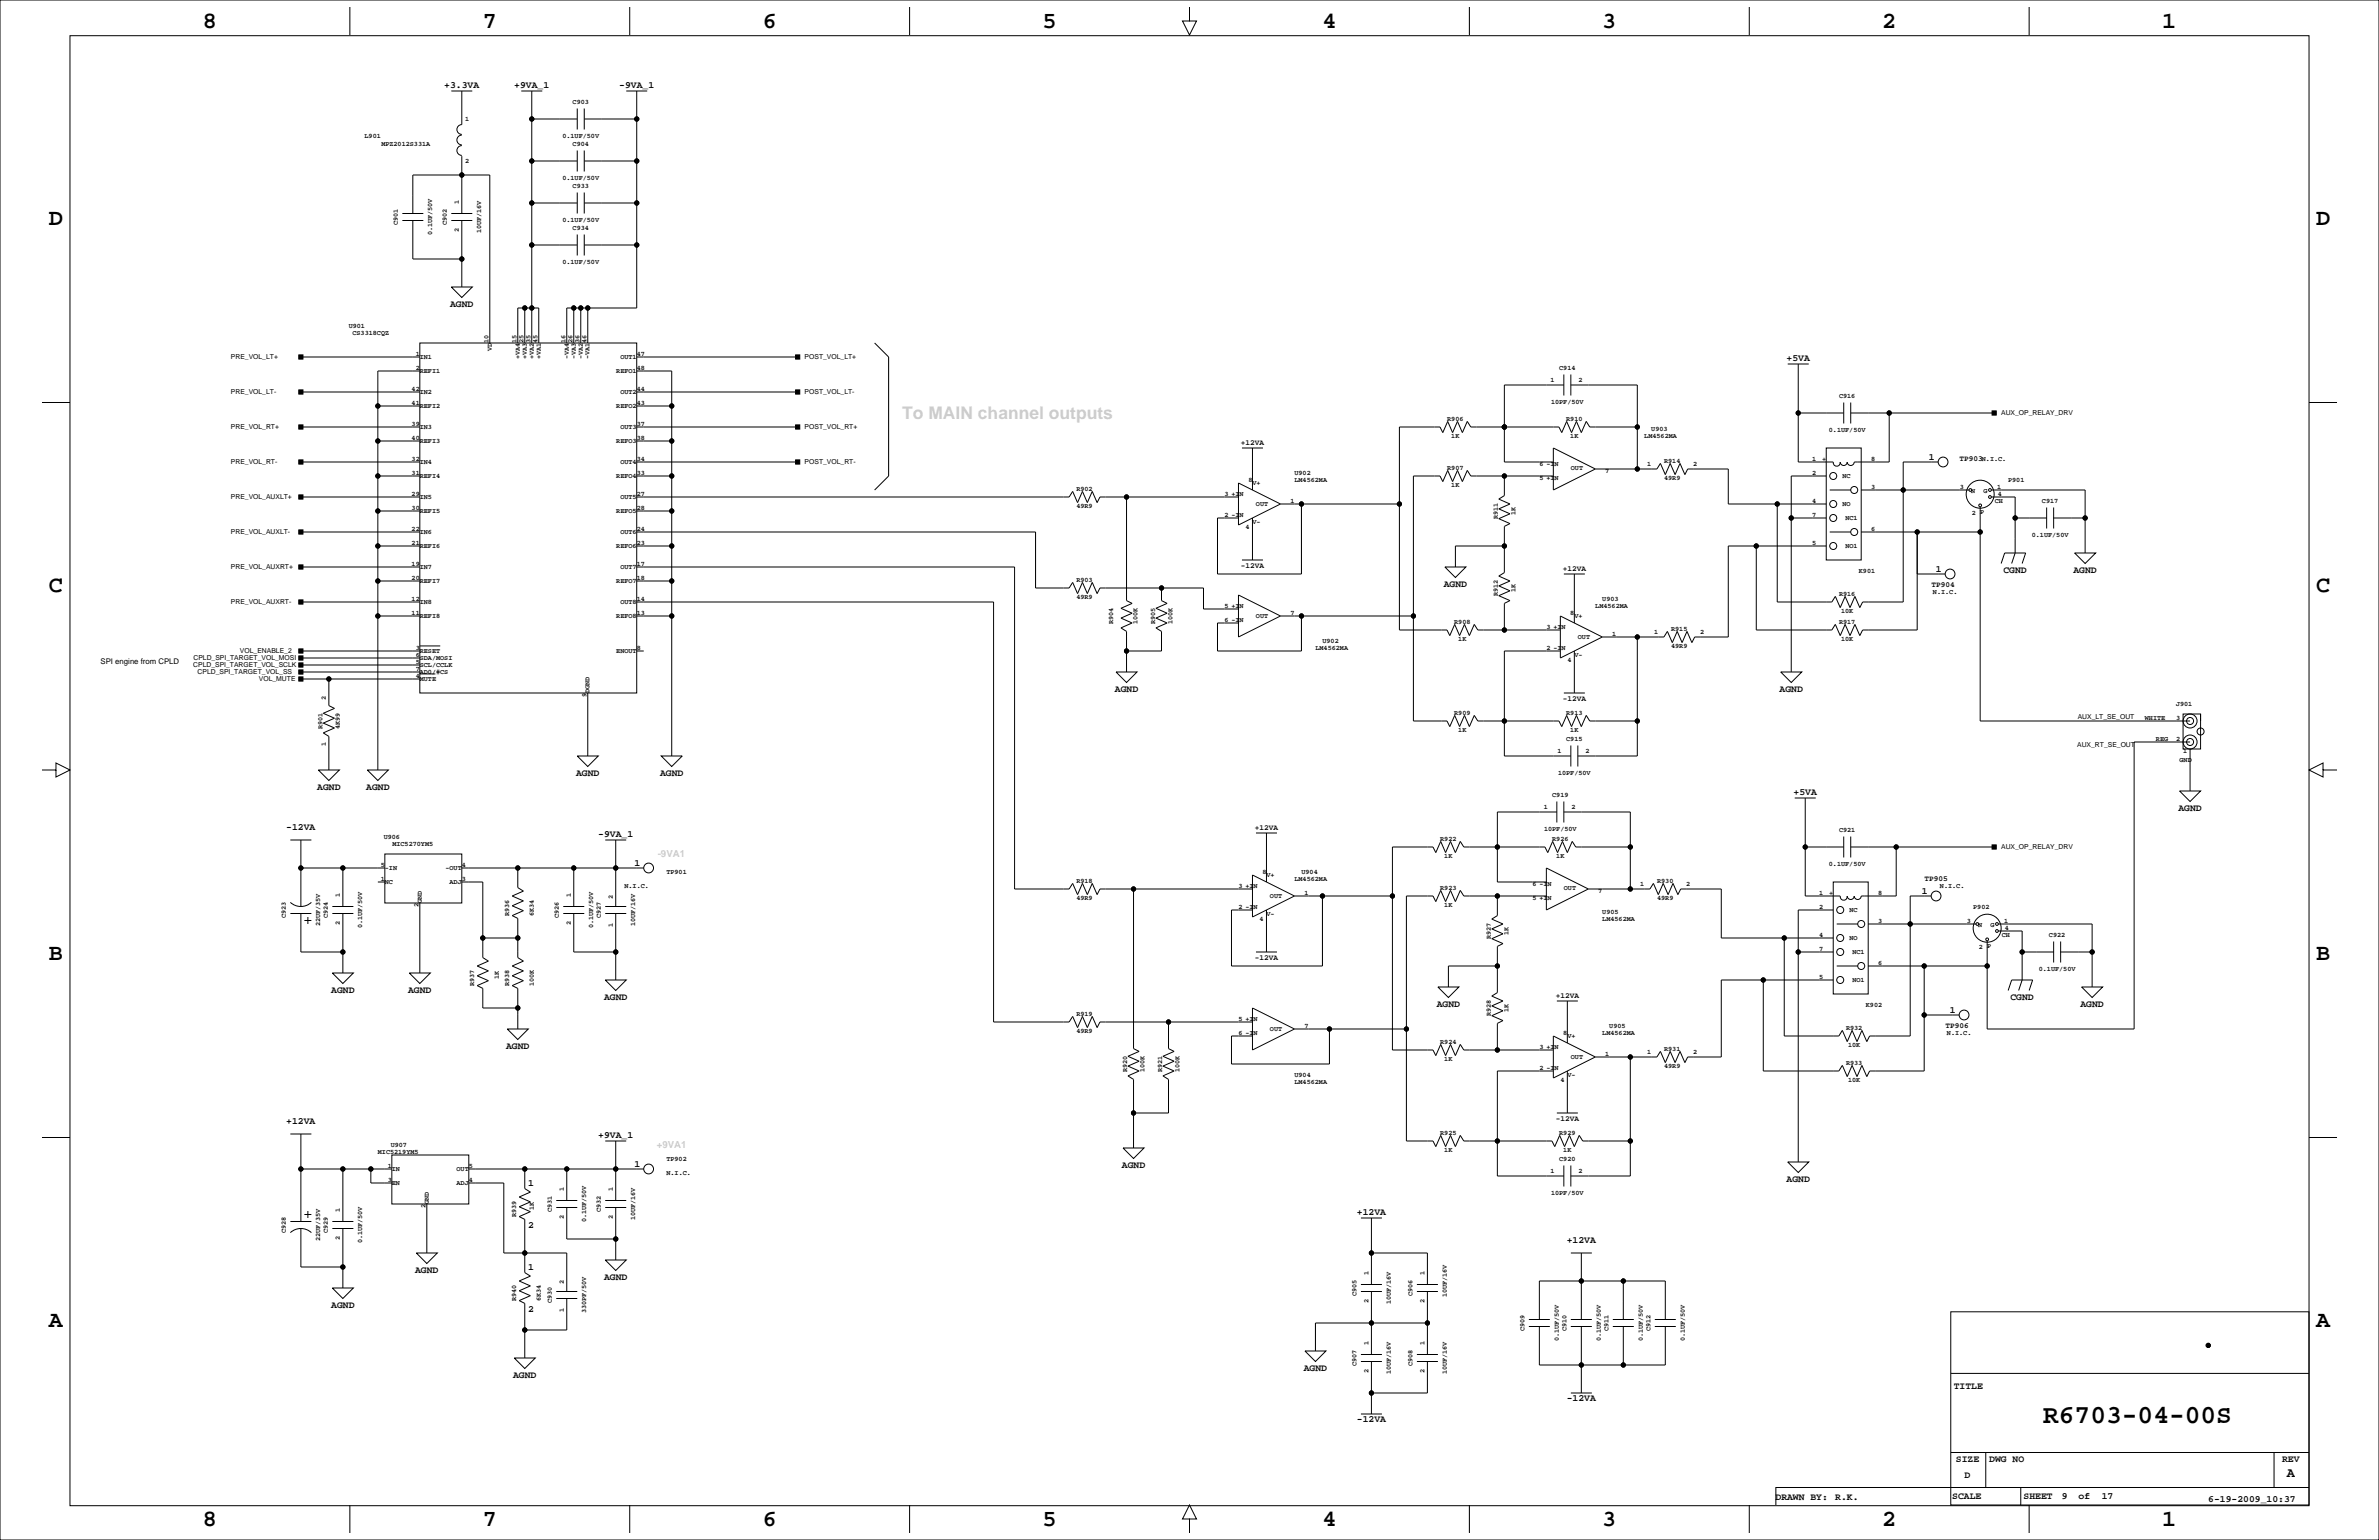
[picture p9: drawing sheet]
<svg xmlns="http://www.w3.org/2000/svg" width="864mm" height="559mm" viewBox="0 0 864 559" stroke-linecap="round" stroke-linejoin="round" font-family="sans-serif">
<defs><g id="words">
<text font-size="9.5" x="741.7" y="516.5">R6703-04-00S</text>
<g font-size="8.5">
<text x="73.7" y="10">8</text>
<text x="175.3" y="10">7</text>
<text x="276.9" y="10">6</text>
<text x="378.5" y="10">5</text>
<text x="480.1" y="10">4</text>
<text x="581.7" y="10">3</text>
<text x="683.3" y="10">2</text>
<text x="784.9" y="10">1</text>
<text x="17.8" y="81.6">D</text>
<text x="840.7" y="81.6">D</text>
<text x="17.8" y="215">C</text>
<text x="840.7" y="215">C</text>
<text x="17.8" y="348.3">B</text>
<text x="840.7" y="348.3">B</text>
<text x="17.8" y="481.7">A</text>
<text x="840.7" y="481.7">A</text>
<text x="73.7" y="553.8">8</text>
<text x="175.3" y="553.8">7</text>
<text x="276.9" y="553.8">6</text>
<text x="378.5" y="553.8">5</text>
<text x="480.1" y="553.8">4</text>
<text x="581.7" y="553.8">3</text>
<text x="683.3" y="553.8">2</text>
<text x="784.9" y="553.8">1</text>
</g>
<text font-size="6.3" fill="#ccc" x="327.5" y="151.9">To MAIN channel outputs</text>
<text font-size="4.9" x="830.1" y="536.1">A</text>
<g font-size="3.5">
<text x="161.3" y="32">+3.3VA</text>
<text x="186.7" y="32">+9VA_1</text>
<text x="224.8" y="32">-9VA_1</text>
<text x="163.4" y="111.2">AGND</text>
<text x="648.5" y="131">+5VA</text>
<text x="700.2" y="166.9">1</text>
<text x="702.7" y="207.5">1</text>
<text x="727.3" y="207.7">CGND</text>
<text x="752.7" y="207.7">AGND</text>
<text x="524.1" y="212.8">AGND</text>
<text x="404.7" y="250.9">AGND</text>
<text x="646" y="250.9">AGND</text>
<text x="209.1" y="281.4">AGND</text>
<text x="239.6" y="281.4">AGND</text>
<text x="115.1" y="286.5">AGND</text>
<text x="132.9" y="286.5">AGND</text>
<text x="651.1" y="288.5">+5VA</text>
<text x="790.8" y="294.1">AGND</text>
<text x="103.9" y="301.2">-12VA</text>
<text x="217.2" y="303.8">-9VA_1</text>
<text x="230.3" y="314.2">1</text>
<text x="697.7" y="324.3">1</text>
<text x="120.2" y="360.1">AGND</text>
<text x="148.2" y="360.1">AGND</text>
<text x="219.3" y="362.7">AGND</text>
<text x="521.5" y="365.2">AGND</text>
<text x="729.8" y="362.7">CGND</text>
<text x="755.2" y="365.2">AGND</text>
<text x="707.8" y="367.5">1</text>
<text x="183.7" y="380.5">AGND</text>
<text x="103.9" y="407.9">+12VA</text>
<text x="217.2" y="413">+9VA_1</text>
<text x="230.3" y="423.4">1</text>
<text x="407.2" y="423.6">AGND</text>
<text x="191.8" y="430.3">1</text>
<text x="648.5" y="428.7">AGND</text>
<text x="492.5" y="440.9">+12VA</text>
<text x="191.8" y="445.5">2</text>
<text x="568.7" y="451.1">+12VA</text>
<text x="150.7" y="461.7">AGND</text>
<text x="191.8" y="460.7">1</text>
<text x="219.3" y="464.3">AGND</text>
<text x="120.2" y="474.4">AGND</text>
<text x="191.8" y="476">2</text>
<text x="473.3" y="497.3">AGND</text>
<text x="186.3" y="499.8">AGND</text>
<text x="568.7" y="508.5">-12VA</text>
<text x="709.2" y="504.2">TITLE</text>
<text x="492.5" y="516.1">-12VA</text>
<text x="710" y="530.6">SIZE</text>
<text x="722.1" y="530.6">DWG NO</text>
<text x="828.4" y="530.6">REV</text>
<text x="713.2" y="536.2">D</text>
<text x="644.5" y="544.3">DRAWN BY:</text>
<text x="666.2" y="544.4">R.K.</text>
<text x="708.7" y="544">SCALE</text>
<text x="734.6" y="544">SHEET</text>
<text x="748.5" y="544">9</text>
<text x="754.5" y="544">of</text>
<text x="762.9" y="544">17</text>
<text x="801.6" y="544.9">6-19-2009_10:37</text>
</g>
<g font-size="3.5" fill="#ccc">
<text x="238.8" y="311.1">-9VA1</text>
<text x="238.4" y="416.6">+9VA1</text>
</g>
<g font-size="2.8">
<text x="450.4" y="161.3">+12VA</text>
<text x="711.3" y="167.4">TP903</text>
<text x="450.4" y="206">-12VA</text>
<text x="567.3" y="207">+12VA</text>
<text x="701.1" y="213.1">TP904</text>
<text x="36.5" y="240.8">SPI engine from CPLD</text>
<text x="567.3" y="254.3">-12VA</text>
<text x="455.5" y="301">+12VA</text>
<text x="698.6" y="319.8">TP905</text>
<text x="455.5" y="348.3">-12VA</text>
<text x="564.7" y="362">+12VA</text>
<text x="706.2" y="373.2">TP906</text>
<text x="564.7" y="406.7">-12VA</text>
</g>
<g font-size="2.5">
<text x="207.9" y="37.8">C903</text>
<text x="168.9" y="43.9">1</text>
<text x="132.3" y="50.2">L901</text>
<text x="138.4" y="52.8">MPZ2012S331A</text>
<text x="204.2" y="50.2">0.1UF/50V</text>
<text x="207.9" y="53">C904</text>
<text x="168.9" y="59.1">2</text>
<text x="204.2" y="65.5">0.1UF/50V</text>
<text x="207.9" y="68.3">C933</text>
<text x="166.6" y="74.2" transform="rotate(-90 166.6 74.2)">1</text>
<text x="144.5" y="81.7" transform="rotate(-90 144.5 81.7)">C901</text>
<text x="162.2" y="81.7" transform="rotate(-90 162.2 81.7)">C902</text>
<text x="204.2" y="80.7">0.1UF/50V</text>
<text x="207.9" y="83.5">C934</text>
<text x="156.9" y="85.4" transform="rotate(-90 156.9 85.4)">0.1UF/50V</text>
<text x="166.6" y="84.3" transform="rotate(-90 166.6 84.3)">2</text>
<text x="174.7" y="84.7" transform="rotate(-90 174.7 84.7)">10UF/16V</text>
<text x="204.2" y="95.9">0.1UF/50V</text>
<text x="126.6" y="118.9">U901</text>
<text x="128" y="121.4">CS3318CQZ</text>
<text x="177.3" y="124.5" transform="rotate(-90 177.3 124.5)">10</text>
<text x="187.5" y="124.5" transform="rotate(-90 187.5 124.5)">15</text>
<text x="190" y="124.5" transform="rotate(-90 190 124.5)">25</text>
<text x="192.5" y="124.5" transform="rotate(-90 192.5 124.5)">35</text>
<text x="195.1" y="124.5" transform="rotate(-90 195.1 124.5)">45</text>
<text x="205.2" y="124.5" transform="rotate(-90 205.2 124.5)">16</text>
<text x="207.8" y="124.5" transform="rotate(-90 207.8 124.5)">26</text>
<text x="210.3" y="124.5" transform="rotate(-90 210.3 124.5)">36</text>
<text x="212.9" y="124.5" transform="rotate(-90 212.9 124.5)">46</text>
<text x="83.8" y="130.4">PRE_VOL_LT+</text>
<text x="150.9" y="129">1</text>
<text x="152.4" y="130.2">IN1</text>
<text x="178.5" y="127.4" transform="rotate(-90 178.5 127.4)">VD</text>
<text x="188.7" y="130.4" transform="rotate(-90 188.7 130.4)">+VA4</text>
<text x="191.2" y="130.4" transform="rotate(-90 191.2 130.4)">+VA3</text>
<text x="193.7" y="130.4" transform="rotate(-90 193.7 130.4)">+VA2</text>
<text x="196.3" y="130.4" transform="rotate(-90 196.3 130.4)">+VA1</text>
<text x="206.4" y="130.4" transform="rotate(-90 206.4 130.4)">-VA4</text>
<text x="209" y="130.4" transform="rotate(-90 209 130.4)">-VA3</text>
<text x="211.5" y="130.4" transform="rotate(-90 211.5 130.4)">-VA2</text>
<text x="214.1" y="130.4" transform="rotate(-90 214.1 130.4)">-VA1</text>
<text x="225.2" y="130.2">OUT1</text>
<text x="231.1" y="129">47</text>
<text x="292.1" y="130.4">POST_VOL_LT+</text>
<text x="150.9" y="134.1">2</text>
<text x="152.4" y="135.3">REFI1</text>
<text x="223.7" y="135.3">REFO1</text>
<text x="231.1" y="134.1">48</text>
<text x="566" y="134.3">C914</text>
<text x="83.8" y="143.1">PRE_VOL_LT-</text>
<text x="149.4" y="141.7">42</text>
<text x="152.4" y="142.9">IN2</text>
<text x="225.2" y="142.9">OUT2</text>
<text x="231.1" y="141.7">44</text>
<text x="292.1" y="143.1">POST_VOL_LT-</text>
<text x="562.9" y="138.6">1</text>
<text x="573" y="138.6">2</text>
<text x="149.4" y="146.8">41</text>
<text x="152.4" y="148">REFI2</text>
<text x="223.7" y="148">REFO2</text>
<text x="231.1" y="146.8">43</text>
<text x="563" y="146.7">10PF/50V</text>
<text x="667.6" y="144.5">C916</text>
<text x="83.8" y="155.8">PRE_VOL_RT+</text>
<text x="149.4" y="154.4">39</text>
<text x="152.4" y="155.6">IN3</text>
<text x="225.2" y="155.6">OUT3</text>
<text x="231.1" y="154.4">37</text>
<text x="292.1" y="155.8">POST_VOL_RT+</text>
<text x="525.4" y="152.6">R906</text>
<text x="568.5" y="152.6">R910</text>
<text x="726.4" y="150.7">AUX_OP_RELAY_DRV</text>
<text x="149.4" y="159.5">40</text>
<text x="152.4" y="160.7">REFI3</text>
<text x="223.7" y="160.7">REFO3</text>
<text x="231.1" y="159.5">38</text>
<text x="526.8" y="158.9">1K</text>
<text x="570" y="158.9">1K</text>
<text x="596.9" y="159.1">LM4562MA</text>
<text x="599.4" y="156.6">U903</text>
<text x="663.9" y="156.9">0.1UF/50V</text>
<text x="149.4" y="167.1">32</text>
<text x="231.1" y="167.1">34</text>
<text x="604.1" y="167.8">R914</text>
<text x="657.9" y="167.1">1</text>
<text x="661.5" y="167.1">+</text>
<text x="679.2" y="167.1">8</text>
<text x="719.5" y="167.1">N.I.C.</text>
<text x="83.8" y="168.5">PRE_VOL_RT-</text>
<text x="149.4" y="172.2">31</text>
<text x="152.4" y="173.4">REFI4</text>
<text x="152.4" y="168.3">IN4</text>
<text x="223.7" y="173.4">REFO4</text>
<text x="225.2" y="168.3">OUT4</text>
<text x="231.1" y="172.2">33</text>
<text x="292.1" y="168.5">POST_VOL_RT-</text>
<text x="469.9" y="172.2">U902</text>
<text x="525.4" y="170.4">R907</text>
<text x="558.8" y="169.3">6 -IN</text>
<text x="570.2" y="170.5">OUT</text>
<text x="582.7" y="171.8">7</text>
<text x="598" y="169.1">1</text>
<text x="614.7" y="169.1">2</text>
<text x="657.9" y="172.2">2</text>
<text x="668.9" y="173.5">NC</text>
<text x="149.4" y="179.8">29</text>
<text x="231.1" y="179.8">27</text>
<text x="390.7" y="178">R902</text>
<text x="444.5" y="179.8">3 +IN</text>
<text x="453.2" y="174.8">8</text>
<text x="454.7" y="176">V+</text>
<text x="469.9" y="174.8">LM4562MA</text>
<text x="526.8" y="176.7">1K</text>
<text x="558.8" y="174.3">5 +IN</text>
<text x="604.1" y="174.2">49R9</text>
<text x="679.2" y="177.3">3</text>
<text x="711.5" y="177.3">3</text>
<text x="715.5" y="178.8">N</text>
<text x="720.1" y="178.8">G</text>
<text x="725" y="177.3">1</text>
<text x="725.2" y="179.8">4</text>
<text x="729" y="174.8">P901</text>
<text x="83.8" y="181.2">PRE_VOL_AUXLT+</text>
<text x="149.4" y="184.9">30</text>
<text x="152.4" y="181">IN5</text>
<text x="225.2" y="181">OUT5</text>
<text x="231.1" y="184.9">28</text>
<text x="390.7" y="184.3">49R9</text>
<text x="455.9" y="183.6">OUT</text>
<text x="468.4" y="182.4">1</text>
<text x="657.9" y="182.4">4</text>
<text x="668.9" y="183.6">NO</text>
<text x="724.2" y="182.4">CH</text>
<text x="741.3" y="182.6">C917</text>
<text x="152.4" y="186.1">REFI5</text>
<text x="223.7" y="186.1">REFO5</text>
<text x="444.5" y="187.5">2 -IN</text>
<text x="454.7" y="190">V-</text>
<text x="543.7" y="188.4" transform="rotate(-90 543.7 188.4)">R911</text>
<text x="550.1" y="186.9" transform="rotate(-90 550.1 186.9)">1K</text>
<text x="657.9" y="187.5">7</text>
<text x="669.9" y="188.7">NC1</text>
<text x="715.8" y="187">2</text>
<text x="718.8" y="186.4">P</text>
<text x="83.8" y="193.9">PRE_VOL_AUXLT-</text>
<text x="149.4" y="197.6">21</text>
<text x="149.4" y="192.5">22</text>
<text x="152.4" y="193.7">IN6</text>
<text x="225.2" y="193.7">OUT6</text>
<text x="231.1" y="197.6">23</text>
<text x="231.1" y="192.5">24</text>
<text x="452.1" y="192.1">4</text>
<text x="657.9" y="197.6">5</text>
<text x="679.2" y="192.5">6</text>
<text x="737.6" y="195">0.1UF/50V</text>
<text x="152.4" y="198.8">REFI6</text>
<text x="223.7" y="198.8">REFO6</text>
<text x="669.9" y="198.9">NO1</text>
<text x="83.8" y="206.6">PRE_VOL_AUXRT+</text>
<text x="149.4" y="205.2">19</text>
<text x="152.4" y="206.4">IN7</text>
<text x="225.2" y="206.4">OUT7</text>
<text x="231.1" y="205.2">17</text>
<text x="674.8" y="207.8">K901</text>
<text x="149.4" y="210.3">20</text>
<text x="152.4" y="211.5">REFI7</text>
<text x="223.7" y="211.5">REFO7</text>
<text x="231.1" y="210.3">18</text>
<text x="390.7" y="211">R903</text>
<text x="550.1" y="214.8" transform="rotate(-90 550.1 214.8)">1K</text>
<text x="701.7" y="215.4">N.I.C.</text>
<text x="83.8" y="219.3">PRE_VOL_AUXRT-</text>
<text x="149.4" y="217.9">12</text>
<text x="152.4" y="219.1">IN8</text>
<text x="225.2" y="219.1">OUT8</text>
<text x="231.1" y="217.9">14</text>
<text x="390.7" y="217.4">49R9</text>
<text x="444.5" y="220.5">5 +IN</text>
<text x="543.7" y="216.3" transform="rotate(-90 543.7 216.3)">R912</text>
<text x="579.1" y="220.5">LM4562MA</text>
<text x="581.7" y="217.9">U903</text>
<text x="667.6" y="216.1">R916</text>
<text x="149.4" y="223">11</text>
<text x="152.4" y="224.2">REFI8</text>
<text x="223.7" y="224.2">REFO8</text>
<text x="231.1" y="223">13</text>
<text x="404" y="226.5" transform="rotate(-90 404 226.5)">R904</text>
<text x="412.9" y="226.5" transform="rotate(-90 412.9 226.5)">100K</text>
<text x="419.3" y="226.5" transform="rotate(-90 419.3 226.5)">R905</text>
<text x="425.6" y="226.5" transform="rotate(-90 425.6 226.5)">100K</text>
<text x="444.5" y="225.6">6 -IN</text>
<text x="455.9" y="224.3">OUT</text>
<text x="468.4" y="223">7</text>
<text x="527.9" y="226.2">R908</text>
<text x="570" y="223">8</text>
<text x="571.5" y="224.3">V+</text>
<text x="667.6" y="226.2">R917</text>
<text x="668.3" y="222.4">10K</text>
<text x="480.1" y="233.2">U902</text>
<text x="529.4" y="232.6">1K</text>
<text x="561.3" y="228.1">3 +IN</text>
<text x="572.8" y="231.9">OUT</text>
<text x="585.3" y="230.6">1</text>
<text x="600.5" y="230.1">1</text>
<text x="606.6" y="228.8">R915</text>
<text x="617.2" y="230.1">2</text>
<text x="668.3" y="232.6">10K</text>
<text x="70.2" y="239.6">CPLD_SPI_TARGET_VOL_MOSI</text>
<text x="87.1" y="237.1">VOL_ENABLE_2</text>
<text x="150.9" y="235.7">3</text>
<text x="150.9" y="238.3">6</text>
<text x="152.4" y="236.9">RESET</text>
<text x="152.4" y="239.5">SDA/MOSI</text>
<text x="223.7" y="236.9">ENOUT</text>
<text x="231.1" y="235.7">8</text>
<text x="477.5" y="235.7">LM4562MA</text>
<text x="561.3" y="235.7">2 -IN</text>
<text x="571.5" y="238.3">V-</text>
<text x="606.6" y="235.1">49R9</text>
<text x="70.2" y="242.2">CPLD_SPI_TARGET_VOL_SCLK</text>
<text x="71.7" y="244.7">CPLD_SPI_TARGET_VOL_SS</text>
<text x="150.9" y="240.8">5</text>
<text x="150.9" y="243.3">7</text>
<text x="150.9" y="245.9">4</text>
<text x="152.4" y="242">SCL/CCLK</text>
<text x="152.4" y="244.5">AD0/#CS</text>
<text x="569" y="240.4">4</text>
<text x="94" y="247.3">VOL_MUTE</text>
<text x="152.4" y="247.1">MUTE</text>
<text x="214.1" y="251.5" transform="rotate(-90 214.1 251.5)">DGND</text>
<text x="118.3" y="254" transform="rotate(-90 118.3 254)">2</text>
<text x="212.9" y="252.9" transform="rotate(-90 212.9 252.9)">9</text>
<text x="789.9" y="256">J901</text>
<text x="527.9" y="259.3">R909</text>
<text x="568.5" y="259.3">R913</text>
<text x="754.2" y="260.9">AUX_LT_SE_OUT</text>
<text x="778.6" y="261.1">WHITE</text>
<text x="789.9" y="261.1">3</text>
<text x="117" y="264.6" transform="rotate(-90 117 264.6)">R901</text>
<text x="123.4" y="264.6" transform="rotate(-90 123.4 264.6)">4K99</text>
<text x="529.4" y="265.6">1K</text>
<text x="568.5" y="268.9">C915</text>
<text x="570" y="265.6">1K</text>
<text x="782.6" y="268.7">REG</text>
<text x="789.9" y="268.7">2</text>
<text x="118.3" y="270.7" transform="rotate(-90 118.3 270.7)">1</text>
<text x="565.4" y="273.2">1</text>
<text x="575.6" y="273.2">2</text>
<text x="754" y="271">AUX_RT_SE_OUT</text>
<text x="792.5" y="273.4">1</text>
<text x="565.6" y="281.4">10PF/50V</text>
<text x="791.2" y="276.4">GND</text>
<text x="560.4" y="293.6">1</text>
<text x="563.5" y="289.2">C919</text>
<text x="570.5" y="293.6">2</text>
<text x="139.3" y="304.3">U906</text>
<text x="522.8" y="305">R922</text>
<text x="560.5" y="301.7">10PF/50V</text>
<text x="563.5" y="305">R926</text>
<text x="667.6" y="301.9">C921</text>
<text x="142.5" y="306.8">MIC5270YM5</text>
<text x="524.3" y="311.3">1K</text>
<text x="564.9" y="311.3">1K</text>
<text x="726.4" y="308.2">AUX_OP_RELAY_DRV</text>
<text x="138.2" y="314.5">5</text>
<text x="139.7" y="315.7">-IN</text>
<text x="161.7" y="315.7">-OUT</text>
<text x="167.6" y="314.5">4</text>
<text x="241.9" y="317.2">TP901</text>
<text x="458.3" y="317">8</text>
<text x="472.4" y="317">U904</text>
<text x="663.9" y="314.4">0.1UF/50V</text>
<text x="138.2" y="319.5">1</text>
<text x="139.7" y="320.7">NC</text>
<text x="163.2" y="320.7">ADJ</text>
<text x="167.6" y="319.5">3</text>
<text x="226.7" y="322.1">N.I.C.</text>
<text x="390.7" y="320.2">R918</text>
<text x="449.6" y="322.1">3 +IN</text>
<text x="459.7" y="318.3">V+</text>
<text x="469.9" y="319.5">LM4562MA</text>
<text x="522.8" y="322.8">R923</text>
<text x="556.3" y="321.7">6 -IN</text>
<text x="567.7" y="322.9">OUT</text>
<text x="595.4" y="321.5">1</text>
<text x="601.6" y="320.2">R930</text>
<text x="612.1" y="321.5">2</text>
<text x="704.2" y="322.1">N.I.C.</text>
<text x="123.4" y="325.6" transform="rotate(-90 123.4 325.6)">1</text>
<text x="151.9" y="329.1" transform="rotate(-90 151.9 329.1)">2</text>
<text x="153.1" y="327.7" transform="rotate(-90 153.1 327.7)">GND</text>
<text x="207.2" y="325.6" transform="rotate(-90 207.2 325.6)">1</text>
<text x="222.4" y="326.1" transform="rotate(-90 222.4 326.1)">2</text>
<text x="390.7" y="326.6">49R9</text>
<text x="449.6" y="329.7">2 -IN</text>
<text x="461" y="325.9">OUT</text>
<text x="473.5" y="324.6">1</text>
<text x="524.3" y="329.1">1K</text>
<text x="556.3" y="326.7">5 +IN</text>
<text x="580.2" y="324.2">7</text>
<text x="601.6" y="326.6">49R9</text>
<text x="660.4" y="324.6">1</text>
<text x="660.4" y="329.7">2</text>
<text x="664" y="324.6">+</text>
<text x="681.8" y="324.6">8</text>
<text x="716.3" y="329.7">P902</text>
<text x="103.8" y="333.2" transform="rotate(-90 103.8 333.2)">C923</text>
<text x="119.1" y="333.2" transform="rotate(-90 119.1 333.2)">C924</text>
<text x="123.4" y="335.7" transform="rotate(-90 123.4 335.7)">2</text>
<text x="184.8" y="332.5" transform="rotate(-90 184.8 332.5)">R936</text>
<text x="193.7" y="332.5" transform="rotate(-90 193.7 332.5)">6K34</text>
<text x="202.9" y="333.2" transform="rotate(-90 202.9 333.2)">C926</text>
<text x="207.2" y="335.7" transform="rotate(-90 207.2 335.7)">2</text>
<text x="218.1" y="333.2" transform="rotate(-90 218.1 333.2)">C927</text>
<text x="457.2" y="334.4">4</text>
<text x="459.7" y="332.2">V-</text>
<text x="581.7" y="331.8">U905</text>
<text x="581.7" y="334.4">LM4562MA</text>
<text x="671.4" y="331">NC</text>
<text x="681.8" y="334.8">3</text>
<text x="714" y="334.8">3</text>
<text x="727.5" y="334.8">1</text>
<text x="116.3" y="336.1" transform="rotate(-90 116.3 336.1)">22UF/35V</text>
<text x="131.5" y="336.9" transform="rotate(-90 131.5 336.9)">0.1UF/50V</text>
<text x="215.3" y="336.9" transform="rotate(-90 215.3 336.9)">0.1UF/50V</text>
<text x="222.4" y="336.3" transform="rotate(-90 222.4 336.3)">1</text>
<text x="230.6" y="336.1" transform="rotate(-90 230.6 336.1)">10UF/16V</text>
<text x="541.2" y="340.8" transform="rotate(-90 541.2 340.8)">R927</text>
<text x="547.6" y="339.3" transform="rotate(-90 547.6 339.3)">1K</text>
<text x="660.4" y="339.9">4</text>
<text x="671.4" y="341.1">NO</text>
<text x="718.1" y="336.3">N</text>
<text x="722.6" y="336.3">G</text>
<text x="726.7" y="339.9">CH</text>
<text x="727.8" y="337.3">4</text>
<text x="743.8" y="340">C922</text>
<text x="660.4" y="344.9">7</text>
<text x="672.5" y="346.2">NC1</text>
<text x="718.3" y="344.5">2</text>
<text x="721.4" y="343.9">P</text>
<text x="681.8" y="350">6</text>
<text x="740.1" y="352.5">0.1UF/50V</text>
<text x="172.1" y="357.9" transform="rotate(-90 172.1 357.9)">R937</text>
<text x="181" y="355.3" transform="rotate(-90 181 355.3)">1K</text>
<text x="184.8" y="357.9" transform="rotate(-90 184.8 357.9)">R938</text>
<text x="193.7" y="357.9" transform="rotate(-90 193.7 357.9)">100K</text>
<text x="660.4" y="355.1">5</text>
<text x="672.5" y="356.4">NO1</text>
<text x="677.3" y="365.3">K902</text>
<text x="390.7" y="368.5">R919</text>
<text x="449.6" y="370.3">5 +IN</text>
<text x="541.2" y="368.7" transform="rotate(-90 541.2 368.7)">R928</text>
<text x="547.6" y="367.2" transform="rotate(-90 547.6 367.2)">1K</text>
<text x="390.7" y="374.8">49R9</text>
<text x="449.6" y="375.4">6 -IN</text>
<text x="461" y="374.1">OUT</text>
<text x="473.5" y="372.9">7</text>
<text x="567.5" y="375.4">8</text>
<text x="569" y="376.7">V+</text>
<text x="581.7" y="375.4">LM4562MA</text>
<text x="584.2" y="372.9">U905</text>
<text x="670.1" y="373.6">R932</text>
<text x="706.8" y="375.4">N.I.C.</text>
<text x="522.8" y="378.6">R924</text>
<text x="558.8" y="380.5">3 +IN</text>
<text x="582.7" y="383">1</text>
<text x="598" y="382.5">1</text>
<text x="604.1" y="381.2">R931</text>
<text x="614.7" y="382.5">2</text>
<text x="670.9" y="379.9">10K</text>
<text x="409.1" y="389" transform="rotate(-90 409.1 389)">R920</text>
<text x="415.5" y="389" transform="rotate(-90 415.5 389)">100K</text>
<text x="421.8" y="389" transform="rotate(-90 421.8 389)">R921</text>
<text x="428.2" y="389" transform="rotate(-90 428.2 389)">100K</text>
<text x="524.3" y="385">1K</text>
<text x="558.8" y="388.1">2 -IN</text>
<text x="570.2" y="384.3">OUT</text>
<text x="604.1" y="387.5">49R9</text>
<text x="670.1" y="386.3">R933</text>
<text x="469.9" y="390.7">U904</text>
<text x="469.9" y="393.2">LM4562MA</text>
<text x="566.4" y="392.8">4</text>
<text x="569" y="390.7">V-</text>
<text x="670.9" y="392.6">10K</text>
<text x="522.8" y="411.7">R925</text>
<text x="566" y="411.7">R929</text>
<text x="137.2" y="418.6">MIC5219YM5</text>
<text x="141.8" y="416.1">U907</text>
<text x="524.3" y="418">1K</text>
<text x="567.5" y="418">1K</text>
<text x="140.8" y="423.7">1</text>
<text x="142.2" y="424.9">IN</text>
<text x="165.7" y="424.9">OUT</text>
<text x="170.2" y="423.7">5</text>
<text x="241.9" y="421.3">TP902</text>
<text x="562.9" y="425.6">1</text>
<text x="566" y="421.3">C920</text>
<text x="573" y="425.6">2</text>
<text x="140.8" y="428.8">3</text>
<text x="142.2" y="430">EN</text>
<text x="165.7" y="430">ADJ</text>
<text x="170.2" y="428.8">4</text>
<text x="241.9" y="426.2">N.I.C.</text>
<text x="155.6" y="436.9" transform="rotate(-90 155.6 436.9)">GND</text>
<text x="204.7" y="432.3" transform="rotate(-90 204.7 432.3)">1</text>
<text x="222.4" y="432.3" transform="rotate(-90 222.4 432.3)">1</text>
<text x="563" y="433.8">10PF/50V</text>
<text x="123.4" y="439.9" transform="rotate(-90 123.4 439.9)">1</text>
<text x="154.4" y="438.4" transform="rotate(-90 154.4 438.4)">2</text>
<text x="187.4" y="441.7" transform="rotate(-90 187.4 441.7)">R939</text>
<text x="193.7" y="439.2" transform="rotate(-90 193.7 439.2)">1K</text>
<text x="200.3" y="439.8" transform="rotate(-90 200.3 439.8)">C931</text>
<text x="204.7" y="442.4" transform="rotate(-90 204.7 442.4)">2</text>
<text x="212.8" y="443.5" transform="rotate(-90 212.8 443.5)">0.1UF/50V</text>
<text x="218.1" y="439.8" transform="rotate(-90 218.1 439.8)">C932</text>
<text x="222.4" y="442.4" transform="rotate(-90 222.4 442.4)">2</text>
<text x="230.6" y="442.8" transform="rotate(-90 230.6 442.8)">10UF/16V</text>
<text x="103.8" y="447.5" transform="rotate(-90 103.8 447.5)">C928</text>
<text x="119.1" y="447.5" transform="rotate(-90 119.1 447.5)">C929</text>
<text x="116.3" y="450.4" transform="rotate(-90 116.3 450.4)">22UF/35V</text>
<text x="123.4" y="450" transform="rotate(-90 123.4 450)">2</text>
<text x="131.5" y="451.2" transform="rotate(-90 131.5 451.2)">0.1UF/50V</text>
<text x="204.7" y="465.8" transform="rotate(-90 204.7 465.8)">2</text>
<text x="496.8" y="462.8" transform="rotate(-90 496.8 462.8)">1</text>
<text x="517.1" y="462.8" transform="rotate(-90 517.1 462.8)">1</text>
<text x="187.4" y="472.2" transform="rotate(-90 187.4 472.2)">R940</text>
<text x="196.3" y="472.2" transform="rotate(-90 196.3 472.2)">6K34</text>
<text x="200.3" y="472.9" transform="rotate(-90 200.3 472.9)">C930</text>
<text x="492.4" y="470.3" transform="rotate(-90 492.4 470.3)">C905</text>
<text x="496.8" y="472.9" transform="rotate(-90 496.8 472.9)">2</text>
<text x="504.9" y="473.3" transform="rotate(-90 504.9 473.3)">10UF/16V</text>
<text x="512.8" y="470.3" transform="rotate(-90 512.8 470.3)">C906</text>
<text x="517.1" y="472.9" transform="rotate(-90 517.1 472.9)">2</text>
<text x="525.2" y="470.7" transform="rotate(-90 525.2 470.7)">10UF/16V</text>
<text x="204.7" y="476" transform="rotate(-90 204.7 476)">1</text>
<text x="212.8" y="476.6" transform="rotate(-90 212.8 476.6)">330PF/50V</text>
<text x="553.4" y="483" transform="rotate(-90 553.4 483)">C909</text>
<text x="568.6" y="483" transform="rotate(-90 568.6 483)">C910</text>
<text x="583.9" y="483" transform="rotate(-90 583.9 483)">C911</text>
<text x="599.1" y="483" transform="rotate(-90 599.1 483)">C912</text>
<text x="496.8" y="488.2" transform="rotate(-90 496.8 488.2)">1</text>
<text x="517.1" y="488.2" transform="rotate(-90 517.1 488.2)">1</text>
<text x="565.8" y="486.7" transform="rotate(-90 565.8 486.7)">0.1UF/50V</text>
<text x="581.1" y="486.7" transform="rotate(-90 581.1 486.7)">0.1UF/50V</text>
<text x="596.3" y="486.7" transform="rotate(-90 596.3 486.7)">0.1UF/50V</text>
<text x="611.6" y="486.7" transform="rotate(-90 611.6 486.7)">0.1UF/50V</text>
<text x="492.4" y="495.7" transform="rotate(-90 492.4 495.7)">C907</text>
<text x="512.8" y="495.7" transform="rotate(-90 512.8 495.7)">C908</text>
<text x="496.8" y="498.3" transform="rotate(-90 496.8 498.3)">2</text>
<text x="504.9" y="498.7" transform="rotate(-90 504.9 498.7)">10UF/16V</text>
<text x="517.1" y="498.3" transform="rotate(-90 517.1 498.3)">2</text>
<text x="525.2" y="498.7" transform="rotate(-90 525.2 498.7)">10UF/16V</text>
</g>
</g></defs>
<g fill="none" stroke="#000" stroke-width=".36">
<path d="M0 0h863.6v558.8h-863.6zM25.4 13h812.8v533.4h-812.8zM127 2.5v10.2M228.6 2.5v10.2M330.2 2.5v10.2M431.8 2.5v5.1h2.5l-2.5 5.1-2.5-5.1h2.5M533.4 2.5v10.2M635 2.5v10.2M736.6 2.5v10.2M163.8 33h7.6M167.6 33v12.2a1.78 1.78 0 0 0-1.7 1.8 1.78 1.78 0 0 0 1.7 1.8M189.2 33h7.6"/>
<path d="M193 33v91.5M209.5 39.4v7.6M212.1 39.4v7.6M215.9 33h.1M227.3 33h7.6M231.1 33v78.8h-25.4v12.7M167.6 49a1.78 1.78 0 0 0-1.7 1.8 1.78 1.78 0 0 0 1.7 1.8M167.6 52.8a1.78 1.78 0 0 0-1.7 1.8 1.78 1.78 0 0 0 1.7 1.8M167.6 56.6v20.9M193 43.2h16.5M193 58.4h16.5M209.5 54.6v7.6"/>
<path d="M212.1 54.6v7.6M212.1 43.2h19M212.1 58.4h19M274.3 48.3h.1M146 77.5h7.7M149.9 77.5v-14h27.9v61M163.8 77.5h7.6M193 73.7h16.5M209.5 69.9v7.6M212.1 69.9v7.6M212.1 73.7h19M218.4 63.5h.1"/>
<path d="M146 80h7.7M149.9 80v14h17.7M163.8 80h7.6M167.6 80v24.1M193 88.9h16.5M209.5 85.1v7.6M212.1 88.9h19M212.1 85.1v7.6M163.8 104.1h7.6l-3.8 3.8zM190.5 111.8v12.7M208.3 111.8v12.7M210.8 111.8v12.7"/>
<path d="M213.4 111.8v12.7M109.2 129.5h43.2M152.4 124.5h78.7v127h-78.7zM152.4 134.6h-15.2v144.8M188 124.5v-12.7h7.6v12.7M231.1 134.6h12.7v139.7M231.1 129.5h58.5M317.5 124.5l5.1 5v43.2l-5.1 5.1M567.7 139.7h-21.6v27.9h17.8M567.7 135.9v7.6M570.2 139.7h24.2v30.5M570.2 135.9v7.6"/>
<path d="M649 132.1h7.6M652.8 132.1v35.5l12.7 .1a1.27 1.27 0 0 0 1.3 1.5 1.27 1.27 0 0 0 1.2-1.5 1.28 1.28 0 0 0 1.3 1.2 1.28 1.28 0 0 0 1.3-1.3 1.27 1.27 0 0 0 1.2 1.3 1.27 1.27 0 0 0 1.3-1.3h12.7v-17.7M15.2 146.1h10.2M109.2 154.9h43.2M109.2 142.2h43.2M137.2 147.3h15.2M210.8 144.8h.1M215.9 149.9h.1M218.4 157.5h.1M231.1 154.9h58.5M231.1 147.3h12.7M231.1 142.2h58.5"/>
<path d="M546.1 154.9h.1M594.4 154.9h-17.3l-1.3-2-1.8 4.1-1.7-4.1-1.8 4.1-1.8-4.1-1.8 4.1-1-2.1h-32l-1.3-2-1.7 4.1-1.8-4.1-1.8 4.1-1.8-4.1-1.8 4.1-1-2.1h-14.7v73.7h17.3l1 2 1.8-4 1.7 4 1.8-4 1.8 4 1.8-4 1.2 2h30M652.8 149.9h16.5M669.3 146.1v7.6M671.8 149.9h52.1M671.8 146.1v7.6M838.2 146.1h10.2M109.2 167.6h43.2M137.2 172.7h15.2M137.2 160h15.2M221 160h.1M231.1 167.6h58.5"/>
<path d="M231.1 172.7h12.7M231.1 160h12.7M449.6 175.3l15.2 7.6-15.2 7.6zM450.8 162.6h7.7M454.7 162.6v15.2M546.1 172.7v7.1l-2 1.3 4 1.8-4 1.8 4 1.7-4 1.8 4 1.8-2 1v16.8l-2 1.2 4 1.8-4 1.8 4 1.8-4 1.8 4 1.7-2 1v9.7M563.9 172.7h-30l-1.3-2-1.7 4.1-1.8-4.1-1.8 4.1-1.8-4.1-1.8 4.1-1-2.1h-9.6v88.9h12.2l1 2.1 1.8-4.1 1.7 4.1 1.8-4.1 1.8 4.1 1.8-4.1 1.2 2h29.5l1 2.1 1.8-4.1 1.8 4.1 1.8-4.1 1.7 4.1 1.8-4.1 1.3 2h17.3M563.9 162.6l15.2 7.6-15.2 7.6zM579.1 170.2h22.4l1.2-2.1 1.8 4.1 1.8-4.1 1.8 4.1 1.8-4.1 1.7 4.1 1-2h14.8v12.7h35.5M662.9 162.6h12.7v40.6h-12.7zM662.9 172.7h-12.7v71.1M664.2 177.8h7.6"/>
<path d="M675.6 177.8h39.2M703.6 167.6h-12.7v50.8h-14.8l-1 2.1-1.7-4.1-1.8 4.1-1.8-4.1-1.8 4.1-1.8-4.1-1.2 2h-19.8v-35.5M704.8 168.9h.1M704.8 167.6h.1M706.1 170.2h.1M707.4 167.6h.1M708.7 167.6h.1M722.9 177.8h34v22.9M109.2 180.3h43.2M109.2 193h43.2M137.2 198.1h15.2M137.2 185.4h15.2"/>
<path d="M215.9 195.6h.1M218.4 193h.1M221 180.3h.1M231.1 180.3h157l1.3-2 1.8 4.1 1.7-4.1 1.8 4.1 1.8-4.1 1.8 4.1 1-2.1h50.3M231.1 198.1h12.7M231.1 185.4h12.7M231.1 193h144.8v20.4h12.2l1.3-2.1 1.8 4.1 1.7-4.1 1.8 4.1 1.8-4.1 1.8 4.1 1-2h37.6v7.6h12.7M408.9 180.3v37.6l2.1 1-4.1 1.8 4.1 1.8-4.1 1.8 4.1 1.8-4.1 1.7 2 1.3v14.7M454.7 188v15.2M464.8 182.9h43.2M472.4 182.9v25.4h-30.4v-20.3h7.6M546.1 198.1h-17.8v7.6"/>
<path d="M649 199.4h.1M650.2 188h12.7M662.9 198.1h-35.5v33h-12.2l-1 2.1-1.8-4.1-1.8 4.1-1.8-4.1-1.7 4.1-1.8-4.1-1.3 2h-22.3M664.2 193h7.6M665.5 188h.1M675.6 193h43.2M696 193v35.6h-19.9l-1 2-1.7-4-1.8 4-1.8-4-1.8 4-1.8-4-1.2 2h-27.5v-30.5M713.7 182.9h.1M713.7 180.3h.1M718.8 183.9v77.7h76.2M721.9 180.8h.1M722.9 180.3h8.6v20.4l-1.3 3.8"/>
<path d="M731.5 188h11.4M742.9 184.1v7.7M745.5 188h11.4M745.5 184.1v7.7M109.2 218.4h43.2M109.2 205.7h43.2M137.2 210.8h15.2M231.1 218.4h129.6v152.4h27.4l1.3-2 1.8 4.1 1.7-4.1 1.8 4.1 1.8-4.1 1.8 4.1 1-2.1h55.4M231.1 205.7h137.2v116.9h19.8l1.3-2.1 1.8 4.1 1.7-4.1 1.8 4.1 1.8-4.1 1.8 4.1 1-2h55.4M231.1 210.8h12.7M248.9 208.3h.1M421.6 213.4v4.5l2.1 1-4.1 1.8 4.1 1.8-4.1 1.8 4.1 1.8-4.1 1.7 2 1.3v7.1h-12.7"/>
<path d="M449.6 215.9l15.2 7.6-15.2 7.6zM450.8 203.2h7.7M524.5 205.7h7.6l-3.8 3.9zM567.7 208.3h7.6M571.5 208.3v17.8M696 208.3h10.1M707.4 209.6h.1M707.4 208.3h.1M708.7 210.8h.1M709.9 208.3h.1M711.2 208.3h.1M726.4 204.5l1.3-3.8h7.6l-1.2 3.8"/>
<path d="M753.1 200.7h7.6l-3.8 3.8zM109.2 236.2h43.2M109.2 238.8h43.2M137.2 223.5h15.2M152.4 234.4h7.4M193 223.5h.1M215.9 231.1h.1M231.1 223.5h12.7M231.1 236.2h2.6M464.8 223.5h48.3M472.4 223.5v12.7h-30.4v-10.1h7.6M566.4 236.2h-20.3v38.1h24.1"/>
<path d="M566.4 223.5l15.3 7.6-15.3 7.7zM571.5 236.2v15.3M594.4 231.1v43.2h-21.6M109.2 241.3h43.2M109.2 246.4h43.2M109.2 243.8h43.2M119.4 246.4v9.6l2 1-4.1 1.8 4.1 1.8-4.1 1.8 4.1 1.8-4.1 1.7 2.1 1.3v12.2M152.4 244.5h5.6M213.4 251.5v22.8M405.1 243.8h7.6l-3.8 3.8zM567.7 251.5h7.6M646.4 243.8h7.6l-3.8 3.8z"/>
<path d="M792.5 259.1h6.3v12.7h-6.3zM798.8 259.1v2.5M15.2 279.4h5.1v-2.5l5.1 2.5-5.1 2.5v-2.5M115.6 279.4h7.6l-3.8 3.8zM133.3 279.4h7.7l-3.8 3.8zM209.5 274.3h7.7l-3.8 3.8zM240 274.3h7.6l-3.8 3.8zM570.2 270.5v7.6M572.8 270.5v7.6M795 271.8v15.2M795 269.2h-20.3v104.2h-53.3v-32M797.6 262.9h.1"/>
<path d="M843.3 279.4v-2.5l-5.1 2.5 5.1 2.5v-2.5h5.1M565.1 294.6h-21.5v25.4h17.7M565.1 290.8v7.6M567.7 294.6h24.1v28M567.7 290.8v7.6M651.5 289.6h7.6M655.3 289.6v35.5h12.7M791.2 287h7.6l-3.8 3.8zM105.4 304.8h7.6M109.2 304.8v24.1M109.2 315h30.5M124.5 315v13.9"/>
<path d="M139.7 309.9h27.9v17.8h-27.9zM167.6 315h66.1M188 315v7.1l2 1.2-4.1 1.8 4.1 1.8-4.1 1.8 4.1 1.8-4.1 1.7 2.1 1v14.3l2 1.2-4.1 1.8 4.1 1.8-4.1 1.8 4.1 1.8-4.1 1.7 2.1 1v14.8M208.3 315v13.9M219.7 304.8h7.6M223.5 304.8v24.1M234.9 316.2h.1M234.9 315h.1M236.2 317.5h.1M237.5 315h.1M238.8 315h.1M454.7 317.5l15.2 7.6-15.2 7.6z"/>
<path d="M455.9 302.3h7.6M459.7 302.3v17.7M561.3 315l15.3 7.6-15.3 7.6zM591.8 307.3h-19.8l-1.3-2-1.7 4.1-1.8-4.1-1.8 4.1-1.8-4.1-1.8 4.1-1-2.1h-29.4l-1.3-2-1.8 4.1-1.8-4.1-1.7 4.1-1.8-4.1-1.8 4.1-1-2.1h-14.7v73.7h14.7l1 2 1.8-4 1.8 4 1.7-4 1.8 4 1.8-4 1.3 2h32.5M655.3 307.3h14M669.3 303.5v7.6M671.8 307.3h52.1M671.8 303.5v7.6M688.3 307.3v17.8h-12.7a1.27 1.27 0 0 1-1.2 1.3 1.27 1.27 0 0 1-1.3-1.3 1.27 1.27 0 0 1-1.3 1.3 1.27 1.27 0 0 1-1.2-1.3M105.4 327.4a5.6 5.6 0 0 0 7.6 0M105.4 331.5h7.6M109.2 331.5v13.9h15.3"/>
<path d="M110.5 334h2.5M111.8 332.7v2.6M120.6 328.9h7.7M120.6 331.5h7.7M124.5 331.5v21.6M137.2 320h2.5M152.4 327.7v25.4M167.6 320h7.7v27.5l2 1.2-4.1 1.8 4.1 1.8-4.1 1.8 4.1 1.8-4.1 1.7 2.1 1v7.2h12.7M204.5 328.9h7.6M204.5 331.5h7.6M208.3 331.5v13.9h15.2M219.7 328.9h7.6"/>
<path d="M219.7 331.5h7.6M223.5 331.5v24.1M411.5 322.6v57.9l2 1-4.1 1.8 4.1 1.8-4.1 1.7 4.1 1.8-4.1 1.8 2.1 1.3v24.9M459.7 330.2v15.2M469.9 325.1h35.6M480.1 325.1v25.4h-33.1v-20.3h7.7M543.6 325.1v7.1l-2.1 1.3 4.1 1.8-4.1 1.8 4.1 1.7-4.1 1.8 4.1 1.8-2 1v16.8l-2.1 1.2 4.1 1.8-4.1 1.8 4.1 1.8-4.1 1.8 4.1 1.7-2 1v9.7M561.3 325.1h-29.9l-1.3-2-1.8 4.1-1.8-4.1-1.7 4.1-1.8-4.1-1.8 4.1-1-2.1h-9.7v88.9h9.7l1 2.1 1.8-4.1 1.8 4.1 1.7-4.1 1.8 4.1 1.8-4.1 1.3 2h32l1 2.1 1.8-4.1 1.7 4.1 1.8-4.1 1.8 4.1 1.8-4.1 1.2 2h17.3M576.6 322.6h22.3l1.3-2.1 1.8 4.1 1.8-4.1 1.7 4.1 1.8-4.1 1.8 4.1 1-2h14.7v17.8h40.7M665.5 320h12.7v40.7h-12.7zM665.5 330.2h-12.7v91.4M666.7 335.3h7.7"/>
<path d="M668 325.1a1.27 1.27 0 0 0 1.3 1.5 1.27 1.27 0 0 0 1.2-1.5M678.2 335.3h39.1M701 325.1h-7.6v50.8h-14.7l-1 2.1-1.8-4.1-1.8 4.1-1.8-4.1-1.7 4.1-1.8-4.1-1.3 2h-19.8v-35.5M702.3 326.4h.1M702.3 325.1h.1M703.6 327.7h.1M704.8 325.1h.1M706.1 325.1h.1M716.3 337.8h.1M724.4 338.3h.1M725.4 335.3h34.1v22.8M725.4 337.8h8.7v17.8l-1.3 3.8"/>
<path d="M120.6 353.1h7.7l-3.8 3.8zM148.6 353.1h7.6l-3.8 3.8zM175.3 340.4h12.7M219.7 355.6h7.6l-3.8 3.8zM455.9 345.4h7.6M522 358.1h7.6l-3.8 3.8zM543.6 350.5h-17.8v7.6M651.5 356.9h.1M652.8 345.4h12.7M665.5 355.6h-40.7v27.9h-12.2l-1 2.1-1.7-4.1-1.8 4.1-1.8-4.1-1.8 4.1-1.8-4.1-1.2 2h-22.4M666.7 350.5h7.7M668 345.4h.1"/>
<path d="M678.2 350.5h43.2M698.5 350.5v38.1h-19.8l-1 2.1-1.8-4.1-1.8 4.1-1.8-4.1-1.7 4.1-1.8-4.1-1.3 2h-27.4v-33M716.3 340.4h.1M729 359.4l1.2-3.8h7.7l-1.3 3.8M734.1 345.4h11.4M745.5 341.6v7.6M748 345.4h11.5M748 341.6v7.6M755.6 358.1h7.7l-3.8 3.8zM184.1 373.4h7.7l-3.8 3.8zM424.2 370.8v9.7l2 1-4.1 1.8 4.1 1.8-4.1 1.7 4.1 1.8-4.1 1.8 2.1 1.3v12.2h-12.7M454.7 365.8l15.2 7.6-15.2 7.6z"/>
<path d="M469.9 373.4h40.6M482.6 373.4v12.7h-35.6v-10.2h7.7M563.9 375.9l15.2 7.6-15.2 7.7zM565.1 363.2h7.7M569 363.2v15.3M698.5 368.3h12.7M712.5 369.6h.1M712.5 368.3h.1M713.7 370.8h.1M715 368.3h.1M716.3 368.3h.1M563.9 388.6h-20.3v38.1h24.1"/>
<path d="M569 388.6v15.3M591.8 383.5v43.2h-21.6M15.2 412.8h10.2M105.4 411.5h7.6M109.2 411.5v31.7M142.2 419.1h28v17.8h-28zM219.7 414h7.6M223.5 414v21.6M407.7 416.6h7.6l-3.8 3.8zM565.1 403.9h7.7M838.2 412.8h10.2M109.2 424.2h33"/>
<path d="M111.8 439.4v2.6M124.5 424.2v19M134.6 424.2v5.1h7.6M154.9 436.9v17.8M170.2 429.3h12.7v25.4h22.8v13.9M170.2 424.2h63.5M190.5 424.2v7.1l2 1.3-4 1.7 4 1.8-4 1.8 4 1.8-4 1.8 2 1v19.3l2 1.2-4 1.8 4 1.8-4 1.8 4 1.8-4 1.7 2 1v19.9M201.9 435.6h7.6M201.9 438.1h7.6M205.7 424.2v11.4M205.7 438.1v11.5h17.8M219.7 435.6h7.6"/>
<path d="M219.7 438.1h7.6M223.5 438.1v19.1M234.9 425.4h.1M234.9 424.2h.1M236.2 426.7h.1M237.5 424.2h.1M238.8 424.2h.1M567.7 422.9v7.6M570.2 422.9v7.6M649 421.6h7.6l-3.8 3.8zM105.4 447.3a5.6 5.6 0 0 1 7.6 0M105.4 443.2h7.6"/>
<path d="M109.2 445.8v13.9h15.3M110.5 440.7h2.5M120.6 443.2h7.7M120.6 445.8h7.7M124.5 445.8v21.6M151.1 454.7h7.6l-3.8 3.8zM219.7 457.2h7.6l-3.8 3.8zM494 442h7.6M497.8 442v24.1M497.8 454.7h20.4v11.4M570.2 454.7h7.6M574 454.7v24.1"/>
<path d="M120.6 467.4h7.7l-3.8 3.8zM201.9 468.6h7.6M201.9 471.2h7.6M205.7 471.2v11.4h-15.2M494 466.1h7.6M494 468.6h7.6M497.8 468.6v22.9M514.3 466.1h7.7M514.3 468.6h7.7M518.2 468.6v22.9M555 478.8h7.6M558.8 478.8v-14h45.7v14"/>
<path d="M570.2 478.8h7.6M585.5 478.8h7.6M589.3 464.8v14M600.7 478.8h7.6M708.2 476h130v70.1h-130zM186.7 492.8h7.6l-3.8 3.8zM473.7 490.2h7.6l-3.8 3.8zM494 491.5h7.6M494 494h7.6M497.8 494v19.1M514.3 491.5h7.7M514.3 494h7.7"/>
<path d="M518.2 494v11.5h-20.4M518.2 480.1h-40.7v10.1M555 481.3h7.6M558.8 481.3v14h45.7v-14M570.2 481.3h7.6M574 481.3v24.2M585.5 481.3h7.6M589.3 481.3v14M600.7 481.3h7.6M708.2 498.3h130M494 513.1h7.6M570.2 505.5h7.6"/>
<path d="M708.2 527h130M720.9 527v12.8M733.6 539.8v6.3M825.5 527v12.8M838.2 539.8h-193.5v6.3M127 546.1v10.2M228.6 546.1v10.2M330.2 546.1v10.2M431.8 551.2h2.5l-2.5-5.1-2.5 5.1h2.5v5.1M533.4 546.1v10.2M635 546.1v10.2M736.6 546.1v10.2"/>
<circle cx="193" cy="43.2" r=".76"/>
<circle cx="193" cy="58.4" r=".76"/>
<circle cx="231.1" cy="58.4" r=".76"/>
<circle cx="231.1" cy="43.2" r=".76"/>
<circle cx="167.6" cy="63.5" r=".76"/>
<circle cx="193" cy="73.7" r=".76"/>
<circle cx="231.1" cy="73.7" r=".76"/>
<circle cx="167.6" cy="94" r=".76"/>
<circle cx="193" cy="88.9" r=".76"/>
<circle cx="231.1" cy="88.9" r=".76"/>
<circle cx="190.5" cy="111.8" r=".76"/>
<circle cx="193" cy="111.8" r=".76"/>
<circle cx="208.3" cy="111.8" r=".76"/>
<circle cx="210.8" cy="111.8" r=".76"/>
<circle cx="213.4" cy="111.8" r=".76"/>
<circle cx="137.2" cy="147.3" r=".76"/>
<circle cx="243.8" cy="147.3" r=".76"/>
<circle cx="546.1" cy="154.9" r=".76"/>
<circle cx="594.4" cy="154.9" r=".76"/>
<circle cx="652.8" cy="149.9" r=".76"/>
<circle cx="685.8" cy="149.9" r=".76"/>
<circle cx="137.2" cy="160" r=".76"/>
<circle cx="137.2" cy="172.7" r=".76"/>
<circle cx="243.8" cy="160" r=".76"/>
<circle cx="243.8" cy="172.7" r=".76"/>
<circle cx="546.1" cy="172.7" r=".76"/>
<circle cx="594.4" cy="170.2" r=".76"/>
<circle cx="665.5" cy="172.7" r="1.27"/>
<circle cx="673.1" cy="177.8" r="1.27"/>
<circle cx="690.9" cy="177.8" r=".76"/>
<circle cx="705.4" cy="167.6" r="1.78"/>
<circle cx="715.3" cy="177.8" r=".51"/>
<circle cx="718.8" cy="179.3" r="5.1"/>
<circle cx="722.4" cy="177.8" r=".51"/>
<circle cx="137.2" cy="185.4" r=".76"/>
<circle cx="137.2" cy="198.1" r=".76"/>
<circle cx="243.8" cy="185.4" r=".76"/>
<circle cx="243.8" cy="198.1" r=".76"/>
<circle cx="408.9" cy="180.3" r=".76"/>
<circle cx="472.4" cy="182.9" r=".76"/>
<circle cx="508" cy="182.9" r=".76"/>
<circle cx="546.1" cy="198.1" r=".76"/>
<circle cx="637.5" cy="198.1" r=".76"/>
<circle cx="645.2" cy="182.9" r=".76"/>
<circle cx="650.2" cy="188" r=".76"/>
<circle cx="665.5" cy="188" r="1.27"/>
<circle cx="665.5" cy="198.1" r="1.27"/>
<circle cx="665.5" cy="182.9" r="1.27"/>
<circle cx="673.1" cy="193" r="1.27"/>
<circle cx="696" cy="193" r=".76"/>
<circle cx="718.8" cy="183.4" r=".51"/>
<circle cx="718.8" cy="193" r=".76"/>
<circle cx="722.4" cy="180.3" r=".51"/>
<circle cx="731.5" cy="188" r=".76"/>
<circle cx="756.9" cy="188" r=".76"/>
<circle cx="137.2" cy="210.8" r=".76"/>
<circle cx="243.8" cy="210.8" r=".76"/>
<circle cx="421.6" cy="213.4" r=".76"/>
<circle cx="707.9" cy="208.3" r="1.78"/>
<circle cx="137.2" cy="223.5" r=".76"/>
<circle cx="243.8" cy="223.5" r=".76"/>
<circle cx="408.9" cy="236.2" r=".76"/>
<circle cx="472.4" cy="223.5" r=".76"/>
<circle cx="513.1" cy="223.5" r=".76"/>
<circle cx="546.1" cy="228.6" r=".76"/>
<circle cx="594.4" cy="231.1" r=".76"/>
<circle cx="119.4" cy="246.4" r=".76"/>
<circle cx="546.1" cy="261.6" r=".76"/>
<circle cx="594.4" cy="261.6" r=".76"/>
<circle cx="795" cy="269.2" r="1.27"/>
<circle cx="795" cy="261.6" r="1.27"/>
<circle cx="795" cy="269.2" r="2.54"/>
<circle cx="795" cy="261.6" r="2.54"/>
<circle cx="798.8" cy="265.4" r="1.27"/>
<circle cx="109.2" cy="315" r=".76"/>
<circle cx="124.5" cy="315" r=".76"/>
<circle cx="188" cy="315" r=".76"/>
<circle cx="208.3" cy="315" r=".76"/>
<circle cx="223.5" cy="315" r=".76"/>
<circle cx="235.5" cy="315" r="1.78"/>
<circle cx="543.6" cy="307.3" r=".76"/>
<circle cx="591.8" cy="307.3" r=".76"/>
<circle cx="655.3" cy="307.3" r=".76"/>
<circle cx="688.3" cy="307.3" r=".76"/>
<circle cx="411.5" cy="322.6" r=".76"/>
<circle cx="480.1" cy="325.1" r=".76"/>
<circle cx="505.5" cy="325.1" r=".76"/>
<circle cx="543.6" cy="325.1" r=".76"/>
<circle cx="591.8" cy="322.6" r=".76"/>
<circle cx="668" cy="330.2" r="1.27"/>
<circle cx="675.6" cy="335.3" r="1.27"/>
<circle cx="693.4" cy="335.3" r=".76"/>
<circle cx="702.8" cy="325.1" r="1.78"/>
<circle cx="717.8" cy="335.3" r=".51"/>
<circle cx="721.4" cy="336.8" r="5.1"/>
<circle cx="724.9" cy="335.3" r=".51"/>
<circle cx="724.9" cy="337.8" r=".51"/>
<circle cx="124.5" cy="345.4" r=".76"/>
<circle cx="175.3" cy="340.4" r=".76"/>
<circle cx="188" cy="340.4" r=".76"/>
<circle cx="223.5" cy="345.4" r=".76"/>
<circle cx="543.6" cy="350.5" r=".76"/>
<circle cx="640.1" cy="355.6" r=".76"/>
<circle cx="647.7" cy="340.4" r=".76"/>
<circle cx="652.8" cy="345.4" r=".76"/>
<circle cx="668" cy="345.4" r="1.27"/>
<circle cx="668" cy="340.4" r="1.27"/>
<circle cx="668" cy="355.6" r="1.27"/>
<circle cx="675.6" cy="350.5" r="1.27"/>
<circle cx="698.5" cy="350.5" r=".76"/>
<circle cx="721.4" cy="340.9" r=".51"/>
<circle cx="721.4" cy="350.5" r=".76"/>
<circle cx="734.1" cy="345.4" r=".76"/>
<circle cx="759.5" cy="345.4" r=".76"/>
<circle cx="188" cy="365.8" r=".76"/>
<circle cx="424.2" cy="370.8" r=".76"/>
<circle cx="482.6" cy="373.4" r=".76"/>
<circle cx="510.5" cy="373.4" r=".76"/>
<circle cx="698.5" cy="368.3" r=".76"/>
<circle cx="713" cy="368.3" r="1.78"/>
<circle cx="543.6" cy="381" r=".76"/>
<circle cx="591.8" cy="383.5" r=".76"/>
<circle cx="411.5" cy="403.9" r=".76"/>
<circle cx="543.6" cy="414" r=".76"/>
<circle cx="591.8" cy="414" r=".76"/>
<circle cx="109.2" cy="424.2" r=".76"/>
<circle cx="124.5" cy="424.2" r=".76"/>
<circle cx="134.6" cy="424.2" r=".76"/>
<circle cx="190.5" cy="424.2" r=".76"/>
<circle cx="205.7" cy="424.2" r=".76"/>
<circle cx="223.5" cy="424.2" r=".76"/>
<circle cx="235.5" cy="424.2" r="1.78"/>
<circle cx="124.5" cy="459.7" r=".76"/>
<circle cx="190.5" cy="454.7" r=".76"/>
<circle cx="223.5" cy="449.6" r=".76"/>
<circle cx="497.8" cy="454.7" r=".76"/>
<circle cx="574" cy="464.8" r=".76"/>
<circle cx="589.3" cy="464.8" r=".76"/>
<circle cx="190.5" cy="482.6" r=".76"/>
<circle cx="497.8" cy="480.1" r=".76"/>
<circle cx="518.2" cy="480.1" r=".76"/>
<circle cx="574" cy="495.3" r=".76"/>
<circle cx="589.3" cy="495.3" r=".76"/>
<circle cx="801.6" cy="488.2" r=".76"/>
<circle cx="497.8" cy="505.5" r=".76"/>
</g>
<g fill="#000" stroke="#000" stroke-width=".36">
<path d="M108.5 128.8h1.5v1.5h-1.5z" fill-rule="evenodd"/>
<path d="M288.8 128.8h1.5v1.5h-1.5z" fill-rule="evenodd"/>
<path d="M108.5 154.2h1.5v1.5h-1.5z" fill-rule="evenodd"/>
<path d="M108.5 141.5h1.5v1.5h-1.5z" fill-rule="evenodd"/>
<path d="M288.8 154.2h1.5v1.5h-1.5z" fill-rule="evenodd"/>
<path d="M288.8 141.5h1.5v1.5h-1.5z" fill-rule="evenodd"/>
<path d="M723.1 149.1h1.6v1.5h-1.6z" fill-rule="evenodd"/>
<path d="M108.5 166.9h1.5v1.5h-1.5z" fill-rule="evenodd"/>
<path d="M288.8 166.9h1.5v1.5h-1.5z" fill-rule="evenodd"/>
<path d="M108.5 192.3h1.5v1.5h-1.5z" fill-rule="evenodd"/>
<path d="M108.5 179.6h1.5v1.5h-1.5z" fill-rule="evenodd"/>
<path d="M108.5 217.7h1.5v1.5h-1.5z" fill-rule="evenodd"/>
<path d="M108.5 205h1.5v1.5h-1.5z" fill-rule="evenodd"/>
<path d="M108.5 235.5h1.5v1.5h-1.5z" fill-rule="evenodd"/>
<path d="M108.5 238h1.5v1.5h-1.5z" fill-rule="evenodd"/>
<path d="M108.5 240.5h1.5v1.6h-1.5z" fill-rule="evenodd"/>
<path d="M108.5 245.6h1.5v1.5h-1.5z" fill-rule="evenodd"/>
<path d="M108.5 243.1h1.5v1.5h-1.5z" fill-rule="evenodd"/>
<path d="M723.1 306.6h1.6v1.5h-1.6z" fill-rule="evenodd"/>
<circle cx="193" cy="43.2" r=".76"/>
<circle cx="193" cy="58.4" r=".76"/>
<circle cx="231.1" cy="58.4" r=".76"/>
<circle cx="231.1" cy="43.2" r=".76"/>
<circle cx="167.6" cy="63.5" r=".76"/>
<circle cx="193" cy="73.7" r=".76"/>
<circle cx="231.1" cy="73.7" r=".76"/>
<circle cx="167.6" cy="94" r=".76"/>
<circle cx="193" cy="88.9" r=".76"/>
<circle cx="231.1" cy="88.9" r=".76"/>
<circle cx="190.5" cy="111.8" r=".76"/>
<circle cx="193" cy="111.8" r=".76"/>
<circle cx="208.3" cy="111.8" r=".76"/>
<circle cx="210.8" cy="111.8" r=".76"/>
<circle cx="213.4" cy="111.8" r=".76"/>
<circle cx="137.2" cy="147.3" r=".76"/>
<circle cx="243.8" cy="147.3" r=".76"/>
<circle cx="546.1" cy="154.9" r=".76"/>
<circle cx="594.4" cy="154.9" r=".76"/>
<circle cx="652.8" cy="149.9" r=".76"/>
<circle cx="685.8" cy="149.9" r=".76"/>
<circle cx="137.2" cy="160" r=".76"/>
<circle cx="137.2" cy="172.7" r=".76"/>
<circle cx="243.8" cy="160" r=".76"/>
<circle cx="243.8" cy="172.7" r=".76"/>
<circle cx="546.1" cy="172.7" r=".76"/>
<circle cx="594.4" cy="170.2" r=".76"/>
<circle cx="690.9" cy="177.8" r=".76"/>
<circle cx="137.2" cy="185.4" r=".76"/>
<circle cx="137.2" cy="198.1" r=".76"/>
<circle cx="243.8" cy="185.4" r=".76"/>
<circle cx="243.8" cy="198.1" r=".76"/>
<circle cx="408.9" cy="180.3" r=".76"/>
<circle cx="472.4" cy="182.9" r=".76"/>
<circle cx="508" cy="182.9" r=".76"/>
<circle cx="546.1" cy="198.1" r=".76"/>
<circle cx="637.5" cy="198.1" r=".76"/>
<circle cx="645.2" cy="182.9" r=".76"/>
<circle cx="650.2" cy="188" r=".76"/>
<circle cx="696" cy="193" r=".76"/>
<circle cx="718.8" cy="193" r=".76"/>
<circle cx="731.5" cy="188" r=".76"/>
<circle cx="756.9" cy="188" r=".76"/>
<circle cx="137.2" cy="210.8" r=".76"/>
<circle cx="243.8" cy="210.8" r=".76"/>
<circle cx="421.6" cy="213.4" r=".76"/>
<circle cx="137.2" cy="223.5" r=".76"/>
<circle cx="243.8" cy="223.5" r=".76"/>
<circle cx="408.9" cy="236.2" r=".76"/>
<circle cx="472.4" cy="223.5" r=".76"/>
<circle cx="513.1" cy="223.5" r=".76"/>
<circle cx="546.1" cy="228.6" r=".76"/>
<circle cx="594.4" cy="231.1" r=".76"/>
<circle cx="119.4" cy="246.4" r=".76"/>
<circle cx="546.1" cy="261.6" r=".76"/>
<circle cx="594.4" cy="261.6" r=".76"/>
<circle cx="109.2" cy="315" r=".76"/>
<circle cx="124.5" cy="315" r=".76"/>
<circle cx="188" cy="315" r=".76"/>
<circle cx="208.3" cy="315" r=".76"/>
<circle cx="223.5" cy="315" r=".76"/>
<circle cx="543.6" cy="307.3" r=".76"/>
<circle cx="591.8" cy="307.3" r=".76"/>
<circle cx="655.3" cy="307.3" r=".76"/>
<circle cx="688.3" cy="307.3" r=".76"/>
<circle cx="411.5" cy="322.6" r=".76"/>
<circle cx="480.1" cy="325.1" r=".76"/>
<circle cx="505.5" cy="325.1" r=".76"/>
<circle cx="543.6" cy="325.1" r=".76"/>
<circle cx="591.8" cy="322.6" r=".76"/>
<circle cx="693.4" cy="335.3" r=".76"/>
<circle cx="124.5" cy="345.4" r=".76"/>
<circle cx="175.3" cy="340.4" r=".76"/>
<circle cx="188" cy="340.4" r=".76"/>
<circle cx="223.5" cy="345.4" r=".76"/>
<circle cx="543.6" cy="350.5" r=".76"/>
<circle cx="640.1" cy="355.6" r=".76"/>
<circle cx="647.7" cy="340.4" r=".76"/>
<circle cx="652.8" cy="345.4" r=".76"/>
<circle cx="698.5" cy="350.5" r=".76"/>
<circle cx="721.4" cy="350.5" r=".76"/>
<circle cx="734.1" cy="345.4" r=".76"/>
<circle cx="759.5" cy="345.4" r=".76"/>
<circle cx="188" cy="365.8" r=".76"/>
<circle cx="424.2" cy="370.8" r=".76"/>
<circle cx="482.6" cy="373.4" r=".76"/>
<circle cx="510.5" cy="373.4" r=".76"/>
<circle cx="698.5" cy="368.3" r=".76"/>
<circle cx="543.6" cy="381" r=".76"/>
<circle cx="591.8" cy="383.5" r=".76"/>
<circle cx="411.5" cy="403.9" r=".76"/>
<circle cx="543.6" cy="414" r=".76"/>
<circle cx="591.8" cy="414" r=".76"/>
<circle cx="109.2" cy="424.2" r=".76"/>
<circle cx="124.5" cy="424.2" r=".76"/>
<circle cx="134.6" cy="424.2" r=".76"/>
<circle cx="190.5" cy="424.2" r=".76"/>
<circle cx="205.7" cy="424.2" r=".76"/>
<circle cx="223.5" cy="424.2" r=".76"/>
<circle cx="124.5" cy="459.7" r=".76"/>
<circle cx="190.5" cy="454.7" r=".76"/>
<circle cx="223.5" cy="449.6" r=".76"/>
<circle cx="497.8" cy="454.7" r=".76"/>
<circle cx="574" cy="464.8" r=".76"/>
<circle cx="589.3" cy="464.8" r=".76"/>
<circle cx="190.5" cy="482.6" r=".76"/>
<circle cx="497.8" cy="480.1" r=".76"/>
<circle cx="518.2" cy="480.1" r=".76"/>
<circle cx="574" cy="495.3" r=".76"/>
<circle cx="589.3" cy="495.3" r=".76"/>
<circle cx="801.6" cy="488.2" r=".76"/>
<circle cx="497.8" cy="505.5" r=".76"/>
</g>
<use href="#words"/>
</svg>
